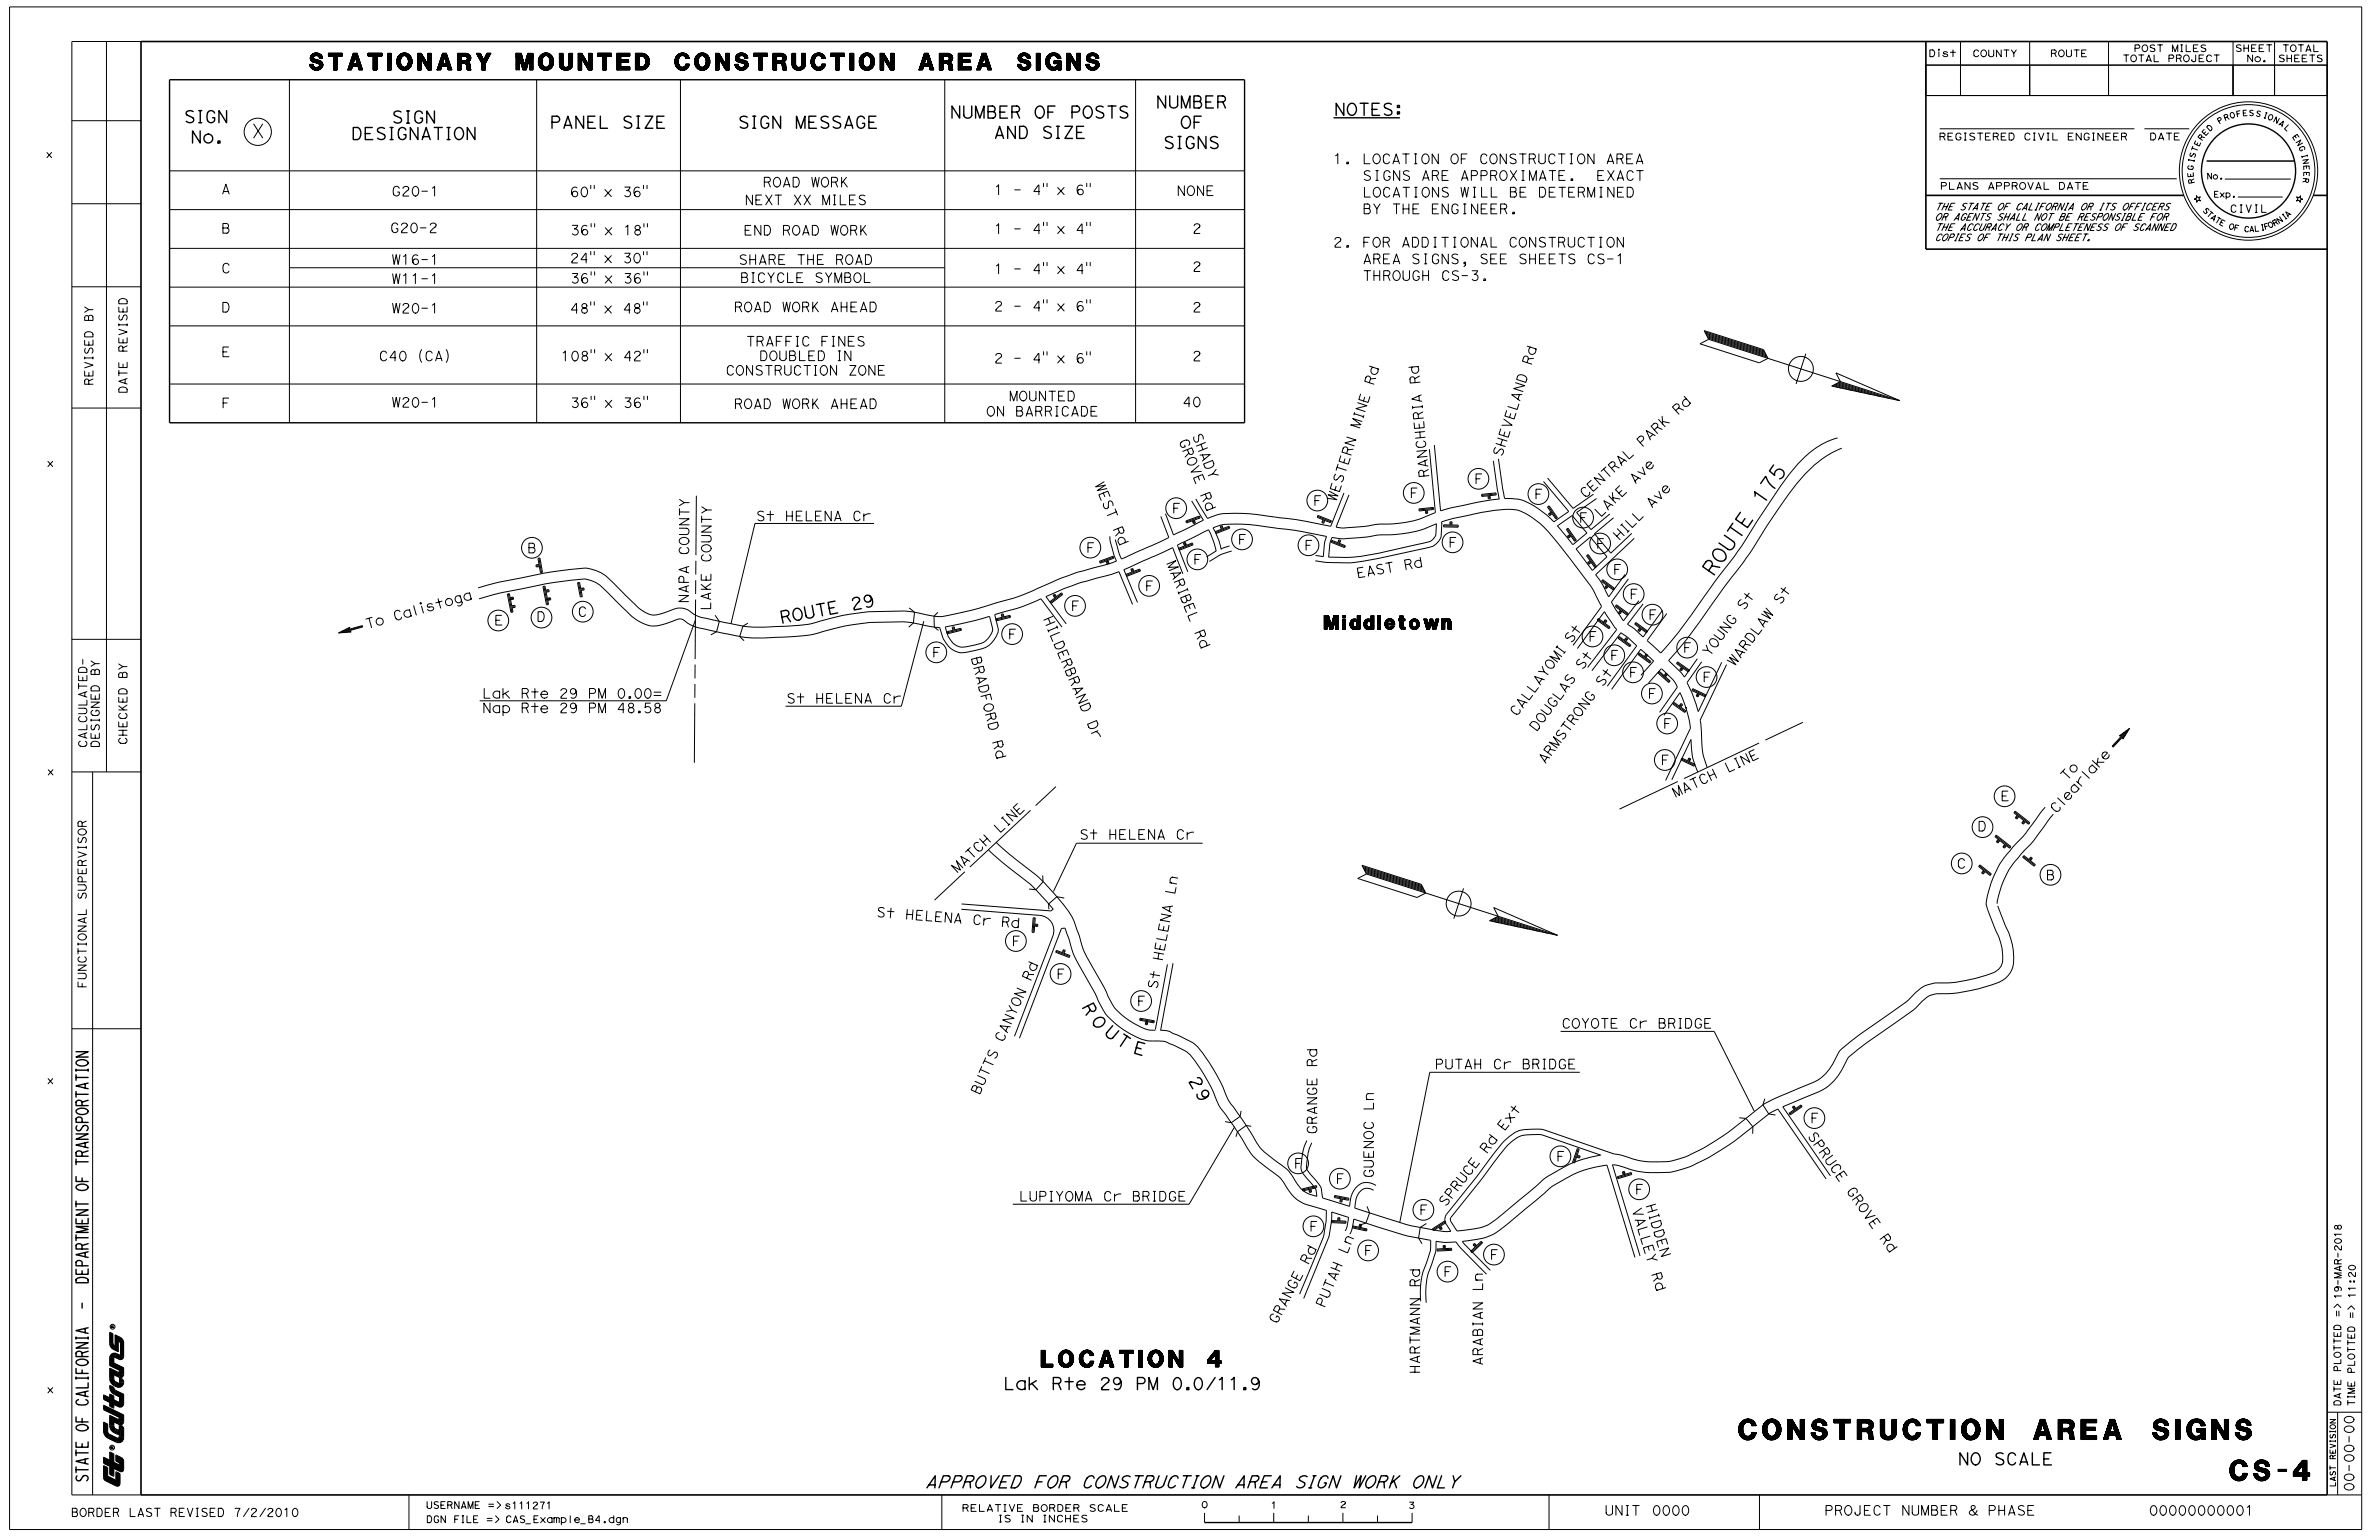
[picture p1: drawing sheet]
<svg xmlns="http://www.w3.org/2000/svg" width="432mm" height="279mm" viewBox="0 0 432 279" stroke-linecap="round" stroke-linejoin="round" font-family="sans-serif">
<defs><g id="words">
<g font-size="3.6">
<text x="315.6" y="261.2">CONSTRUCTION AREA SIGNS</text>
<text x="404.7" y="268.6">CS-4</text>
</g>
<g font-size="3">
<text x="56.2" y="12.7">STATIONARY MOUNTED CONSTRUCTION AREA SIGNS</text>
<text x="189" y="248">LOCATION 4</text>
</g>
<g font-size="2.6">
<text x="322.9" y="87.5" transform="rotate(-55 322.9 87.5)">5</text>
<text x="319.9" y="91.8" transform="rotate(-55 319.9 91.8)">1 7</text>
<text x="310.9" y="104.7" transform="rotate(-55 310.9 104.7)">R O U T E</text>
</g>
<g font-size="2.5">
<text x="45.5" y="25">X</text>
<text x="240.4" y="114.2">Middletown</text>
</g>
<g font-size="2.2">
<text x="33.4" y="22.3">SIGN</text>
<text x="71.1" y="22.3">SIGN</text>
<text x="99.8" y="23.3">PANEL SIZE</text>
<text x="133.9" y="23.3">SIGN MESSAGE</text>
<text x="172.4" y="21.4">NUMBER OF POSTS</text>
<text x="209.8" y="19.6">NUMBER</text>
<text x="214.2" y="23.3">OF</text>
<text x="242.1" y="20.9">NOTES:</text>
<text x="34.5" y="25.9">No.</text>
<text x="63.7" y="25.3">DESIGNATION</text>
<text x="180.3" y="25.1">AND SIZE</text>
<text x="211.1" y="27">SIGNS</text>
<text x="141.8" y="113.1" transform="rotate(-11 141.8 113.1)">R O U T E</text>
<text x="154.6" y="110.7" transform="rotate(-11 154.6 110.7)">2</text>
<text x="156.7" y="110.3" transform="rotate(-11 156.7 110.3)">9</text>
<text x="196.3" y="182.6" transform="rotate(63 196.3 182.6)">R</text>
<text x="198" y="185.1" transform="rotate(60 198 185.1)">O</text>
<text x="200.3" y="187.5" transform="rotate(40 200.3 187.5)">U</text>
<text x="202.4" y="189.2" transform="rotate(34 202.4 189.2)">T</text>
<text x="205.6" y="191" transform="rotate(16 205.6 191)">E</text>
<text x="215.6" y="196" transform="rotate(60 215.6 196)">2</text>
<text x="216.9" y="198" transform="rotate(68 216.9 198)">9</text>
<text x="182.1" y="252.1">Lak Rte 29 PM 0.0/11.9</text>
<text x="167.8" y="269.9">APPROVED FOR CONSTRUCTION AREA SIGN WORK ONLY</text>
<text x="355.3" y="265.8">NO SCALE</text>
</g>
<g font-size="1.8">
<text x="241.9" y="29.7">1. LOCATION OF CONSTRUCTION AREA</text>
<text x="40.1" y="35.2">A</text>
<text x="71" y="35.6">G20-1</text>
<text x="103.4" y="35.7">60&quot; x 36&quot;</text>
<text x="138.4" y="33.9">ROAD WORK</text>
<text x="180.4" y="35.3">1 - 4&quot; x 6&quot;</text>
<text x="213.5" y="35.5">NONE</text>
<text x="244.3" y="35.8">LOCATIONS WILL BE DETERMINED</text>
<text x="244.4" y="32.7">SIGNS ARE APPROXIMATE.</text>
<text x="287.6" y="32.7">EXACT</text>
<text x="135.1" y="37.2">NEXT XX MILES</text>
<text x="244.5" y="38.8">BY THE ENGINEER.</text>
<text x="40.1" y="42.3">B</text>
<text x="70.8" y="42.2">G20-2</text>
<text x="71" y="48">W16-1</text>
<text x="103.4" y="47.7">24&quot; x 30&quot;</text>
<text x="103.5" y="42.6">36&quot; x 18&quot;</text>
<text x="134" y="48">SHARE THE ROAD</text>
<text x="134.9" y="42.7">END ROAD WORK</text>
<text x="180.4" y="42.4">1 - 4&quot; x 4&quot;</text>
<text x="216.4" y="42.3">2</text>
<text x="241.9" y="44.8">2. FOR ADDITIONAL CONSTRUCTION</text>
<text x="244.6" y="47.9">AREA SIGNS, SEE SHEETS CS-1</text>
<text x="40.1" y="49.5">C</text>
<text x="71" y="51.4">W11-1</text>
<text x="103.5" y="51.4">36&quot; x 36&quot;</text>
<text x="134.3" y="51.3">BICYCLE SYMBOL</text>
<text x="180.4" y="49.7">1 - 4&quot; x 4&quot;</text>
<text x="216.4" y="49.2">2</text>
<text x="244.5" y="50.9">THROUGH CS-3.</text>
<text x="40.1" y="56.6">D</text>
<text x="71" y="56.8">W20-1</text>
<text x="103.4" y="56.8">48&quot; x 48&quot;</text>
<text x="133.2" y="56.6">ROAD WORK AHEAD</text>
<text x="180.4" y="56.4">2 - 4&quot; x 6&quot;</text>
<text x="216.4" y="56.6">2</text>
<text x="40.1" y="64.7">E</text>
<text x="68.7" y="65.5">C40 (CA)</text>
<text x="101.7" y="65.5">108&quot; x 42&quot;</text>
<text x="135.4" y="62.8">TRAFFIC FINES</text>
<text x="137.8" y="65.4">DOUBLED IN</text>
<text x="180.4" y="65.9">2 - 4&quot; x 6&quot;</text>
<text x="216.4" y="65.5">2</text>
<text x="131.7" y="68.1">CONSTRUCTION ZONE</text>
<text x="249.3" y="70" transform="rotate(-72 249.3 70)">R d</text>
<text x="257.8" y="69.6" transform="rotate(-95 257.8 69.6)">R d</text>
<text x="277.9" y="66.4" transform="rotate(-72 277.9 66.4)">R d</text>
<text x="40.2" y="74">F</text>
<text x="71" y="73.9">W20-1</text>
<text x="103.5" y="73.9">36&quot; x 36&quot;</text>
<text x="133.2" y="74.1">ROAD WORK AHEAD</text>
<text x="179" y="75.5">ON BARRICADE</text>
<text x="183.1" y="72.7">MOUNTED</text>
<text x="214.6" y="73.8">40</text>
<text x="246.7" y="77.9" transform="rotate(-72 246.7 77.9)">MI N E</text>
<text x="304.5" y="75.3" transform="rotate(-42 304.5 75.3)">R d</text>
<text x="213.9" y="80" transform="rotate(68 213.9 80)">G R O V E</text>
<text x="216.4" y="79" transform="rotate(68 216.4 79)">S H A D Y</text>
<text x="272.6" y="83" transform="rotate(-72 272.6 83)">S H E V E L A N D</text>
<text x="298" y="81.2" transform="rotate(-42 298 81.2)">P A R K</text>
<text x="198.7" y="87.9" transform="rotate(68 198.7 87.9)">WE S T</text>
<text x="217.8" y="89.7" transform="rotate(68 217.8 89.7)">R d</text>
<text x="259.4" y="86.6" transform="rotate(-95 259.4 86.6)">R A N C H E R I A</text>
<text x="267.6" y="87.7">F</text>
<text x="296.7" y="87.9" transform="rotate(-44 296.7 87.9)">A v e</text>
<text x="137.2" y="94.5">St HELENA Cr</text>
<text x="202" y="95.9" transform="rotate(68 202 95.9)">R d</text>
<text x="212.7" y="93.1">F</text>
<text x="238.4" y="91.7">F</text>
<text x="242.5" y="91.1" transform="rotate(-72 242.5 91.1)">WE S T E R N</text>
<text x="255.9" y="90.3">F</text>
<text x="278.5" y="90.5">F</text>
<text x="286.6" y="94.8">F</text>
<text x="287.7" y="90.5" transform="rotate(-42 287.7 90.5)">C E N T R A L</text>
<text x="290.4" y="93.9" transform="rotate(-44 290.4 93.9)">L A K E</text>
<text x="299.7" y="92.3" transform="rotate(-45 299.7 92.3)">A v e</text>
<text x="95.7" y="100.3">B</text>
<text x="125" y="100.8" transform="rotate(-90 125 100.8)">COUNTY</text>
<text x="197.2" y="100.2">F</text>
<text x="224.7" y="98.7">F</text>
<text x="236.8" y="99.8">F</text>
<text x="262.9" y="99.3">F</text>
<text x="289.7" y="99.5">F</text>
<text x="293.8" y="98.1" transform="rotate(-45 293.8 98.1)">H I L L</text>
<text x="129.1" y="102.1" transform="rotate(-90 129.1 102.1)">COUNTY</text>
<text x="207.8" y="107.2">F</text>
<text x="211.7" y="102.1" transform="rotate(68 211.7 102.1)">MA R I B E L</text>
<text x="216.6" y="102.4">F</text>
<text x="246.3" y="104.9" transform="rotate(-10 246.3 104.9)">E A S T</text>
<text x="254.9" y="103.4" transform="rotate(-10 254.9 103.4)">R d</text>
<text x="292.8" y="104.2">F</text>
<text x="71.6" y="112.7" transform="rotate(-16 71.6 112.7)">C a l i s t</text>
<text x="80.8" y="110.1" transform="rotate(-16 80.8 110.1)">o g a</text>
<text x="89.7" y="113.4">E</text>
<text x="97.3" y="112.7">D</text>
<text x="104.8" y="111.9">C</text>
<text x="125" y="109.5" transform="rotate(-90 125 109.5)">NAPA</text>
<text x="129" y="110.8" transform="rotate(-90 129 110.8)">LAKE</text>
<text x="189.3" y="112.2" transform="rotate(67 189.3 112.2)">H I L D E R B R A N D</text>
<text x="194.4" y="110.8">F</text>
<text x="295.8" y="108.7">F</text>
<text x="299.2" y="112.4">F</text>
<text x="316.5" y="110.9" transform="rotate(-53 316.5 110.9)">S t</text>
<text x="323.1" y="109.8" transform="rotate(-53 323.1 109.8)">S t</text>
<text x="66.6" y="114.1" transform="rotate(-16 66.6 114.1)">T o</text>
<text x="169.2" y="119.2">F</text>
<text x="176.3" y="119.3" transform="rotate(76 176.3 119.3)">B R A D F O R D</text>
<text x="183" y="115.9">F</text>
<text x="216.8" y="114.6" transform="rotate(68 216.8 114.6)">R d</text>
<text x="285.2" y="116.8" transform="rotate(-53 285.2 116.8)">S t</text>
<text x="288.3" y="116.3">F</text>
<text x="292.2" y="119.8">F</text>
<text x="305.5" y="118.4">F</text>
<text x="310.2" y="119.2" transform="rotate(-53 310.2 119.2)">Y O U N G</text>
<text x="287.2" y="121.7" transform="rotate(-53 287.2 121.7)">S t</text>
<text x="290.8" y="124.7" transform="rotate(-53 290.8 124.7)">S t</text>
<text x="295.7" y="122.9">F</text>
<text x="309" y="123.7">F</text>
<text x="314.8" y="121" transform="rotate(-53 314.8 121)">WA R D L A W</text>
<text x="87.5" y="129.3">Nap Rte 29 PM 48.58</text>
<text x="87.5" y="126.7">Lak Rte 29 PM 0.00=</text>
<text x="142.7" y="127.6">St HELENA Cr</text>
<text x="197.3" y="131.1" transform="rotate(67 197.3 131.1)">D r</text>
<text x="275.3" y="130.1" transform="rotate(-53 275.3 130.1)">C A L L A Y O MI</text>
<text x="299.1" y="126.7">F</text>
<text x="180.1" y="134.5" transform="rotate(76 180.1 134.5)">R d</text>
<text x="278.8" y="132.8" transform="rotate(-53 278.8 132.8)">D O U G L A S</text>
<text x="301.9" y="132.1">F</text>
<text x="280.4" y="138.7" transform="rotate(-53 280.4 138.7)">A R MS T R O N G</text>
<text x="301.4" y="138.8">F</text>
<text x="313.6" y="140.2" transform="rotate(-25 313.6 140.2)">L I N E</text>
<text x="375.1" y="141.8" transform="rotate(-47 375.1 141.8)">T o</text>
<text x="304" y="144.7" transform="rotate(-25 304 144.7)">MA T C H</text>
<text x="363.1" y="145.3">E</text>
<text x="373.2" y="147.7" transform="rotate(-47 373.2 147.7)">C l e a r l a k e</text>
<text x="181.4" y="151.3" transform="rotate(-43 181.4 151.3)">L I N E</text>
<text x="195.9" y="152.3">St HELENA Cr</text>
<text x="358.9" y="150.8">D</text>
<text x="173.7" y="158.5" transform="rotate(-43 173.7 158.5)">MA T C H</text>
<text x="355.1" y="157.5">C</text>
<text x="371.3" y="159.6">B</text>
<text x="159" y="166.3" transform="rotate(4 159 166.3)">S t</text>
<text x="164.2" y="166.7" transform="rotate(4 164.2 166.7)">H E L E N A</text>
<text x="176.4" y="167.7" transform="rotate(4 176.4 167.7)">C r</text>
<text x="213.2" y="162.4" transform="rotate(-79 213.2 162.4)">L n</text>
<text x="181.6" y="168.1" transform="rotate(4 181.6 168.1)">R d</text>
<text x="183.6" y="171.6">F</text>
<text x="187" y="178.1" transform="rotate(-66 187 178.1)">R d</text>
<text x="191.8" y="177.6">F</text>
<text x="210" y="179.6" transform="rotate(-79 210 179.6)">S t</text>
<text x="211" y="174.4" transform="rotate(-79 211 174.4)">H E L E N A</text>
<text x="206.4" y="182.5">F</text>
<text x="182" y="189.2" transform="rotate(-66 182 189.2)">C A N Y O N</text>
<text x="283.4" y="186.5">COYOTE Cr BRIDGE</text>
<text x="239" y="193.6" transform="rotate(-90 239 193.6)">Rd</text>
<text x="260.4" y="193.9">PUTAH Cr BRIDGE</text>
<text x="177.7" y="198.8" transform="rotate(-66 177.7 198.8)">B U T T S</text>
<text x="249.3" y="201.6" transform="rotate(-90 249.3 201.6)">Ln</text>
<text x="328.6" y="203.7">F</text>
<text x="239" y="205.8" transform="rotate(-90 239 205.8)">GRANGE</text>
<text x="269.8" y="209.4" transform="rotate(-52 269.8 209.4)">R d</text>
<text x="273" y="205.3" transform="rotate(-52 273 205.3)">E x t</text>
<text x="328" y="206.1" transform="rotate(55 328 206.1)">S P R U C E</text>
<text x="234.9" y="211.9">F</text>
<text x="242.4" y="214.7">F</text>
<text x="249.3" y="213.8" transform="rotate(-90 249.3 213.8)">GUENOC</text>
<text x="282.5" y="210.7">F</text>
<text x="184.9" y="217.9">LUPIYOMA Cr BRIDGE</text>
<text x="257.6" y="220.4">F</text>
<text x="262.3" y="219" transform="rotate(-52 262.3 219)">S P R U C E</text>
<text x="296.2" y="219.4" transform="rotate(73 296.2 219.4)">V A L L E Y</text>
<text x="296.8" y="216.6">F</text>
<text x="298.7" y="218.7" transform="rotate(73 298.7 218.7)">H I D D E N</text>
<text x="335" y="216.1" transform="rotate(55 335 216.1)">G R O V E</text>
<text x="237.6" y="223.4">F</text>
<text x="244.4" y="227.6" transform="rotate(-67 244.4 227.6)">L n</text>
<text x="247.6" y="227.7">F</text>
<text x="341.1" y="224.6" transform="rotate(55 341.1 224.6)">R d</text>
<text x="237.4" y="229.6" transform="rotate(-62 237.4 229.6)">R d</text>
<text x="257.7" y="233.6" transform="rotate(-90 257.7 233.6)">Rd</text>
<text x="262" y="231.6">F</text>
<text x="270.4" y="228.5">F</text>
<text x="299.7" y="231.1" transform="rotate(73 299.7 231.1)">R d</text>
<text x="240.4" y="237.4" transform="rotate(-67 240.4 237.4)">P U T A H</text>
<text x="269.1" y="234.3" transform="rotate(-90 269.1 234.3)">Ln</text>
<text x="231.7" y="240.3" transform="rotate(-62 231.7 240.3)">G R A N G E</text>
<text x="257.7" y="249.3" transform="rotate(-90 257.7 249.3)">HARTMANN</text>
<text x="269.1" y="247.8" transform="rotate(-90 269.1 247.8)">ARABIAN</text>
<text x="291.2" y="274.9">UNIT</text>
<text x="299.8" y="274.9">0000</text>
<text x="331.1" y="274.9">PROJECT NUMBER &amp; PHASE</text>
<text x="390" y="274.9">00000000001</text>
<text x="427.2" y="270.6" transform="rotate(-90 427.2 270.6)">00-00-00</text>
</g>
<g font-size="1.5">
<text x="16.9" y="58.4" transform="rotate(-90 16.9 58.4)">BY</text>
<text x="23.1" y="64" transform="rotate(-90 23.1 64)">REVISED</text>
<text x="16.9" y="70" transform="rotate(-90 16.9 70)">REVISED</text>
<text x="23.1" y="71.4" transform="rotate(-90 23.1 71.4)">DATE</text>
<text x="18" y="122.6" transform="rotate(-90 18 122.6)">BY</text>
<text x="23.1" y="123.2" transform="rotate(-90 23.1 123.2)">BY</text>
<text x="15.8" y="135.7" transform="rotate(-90 15.8 135.7)">CALCULATED-</text>
<text x="18" y="135.7" transform="rotate(-90 18 135.7)">DESIGNED</text>
<text x="23.1" y="135.2" transform="rotate(-90 23.1 135.2)">CHECKED</text>
<text x="15.7" y="163.3" transform="rotate(-90 15.7 163.3)">SUPERVISOR</text>
<text x="15.7" y="179.3" transform="rotate(-90 15.7 179.3)">FUNCTIONAL</text>
<text x="12.9" y="275.1">BORDER LAST REVISED 7/2/2010</text>
</g>
<text font-size="1.4" x="404.7" y="38.5">CIVIL</text>
<g font-size="1.3">
<text x="8.5" y="28.6">x</text>
<text x="351.9" y="25.4">REGISTERED CIVIL ENGINEER</text>
<text x="390.1" y="25.4">DATE</text>
<text x="352.1" y="34.4">PLANS APPROVAL DATE</text>
<text x="8.5" y="84.7">x</text>
<text x="8.6" y="140.6">x</text>
<text x="8.5" y="196.6">x</text>
<text x="424.9" y="238.9" transform="rotate(-90 424.9 238.9)">=&gt; 19-MAR-2018</text>
<text x="427.4" y="239.3" transform="rotate(-90 427.4 239.3)">=&gt;</text>
<text x="427.5" y="235.6" transform="rotate(-90 427.5 235.6)">11:20</text>
<text x="424.9" y="248.9" transform="rotate(-90 424.9 248.9)">PLOTTED</text>
<text x="427.4" y="249.2" transform="rotate(-90 427.4 249.2)">PLOTTED</text>
<text x="8.5" y="252.7">x</text>
<text x="424.9" y="255.1" transform="rotate(-90 424.9 255.1)">DATE</text>
<text x="427.4" y="255.1" transform="rotate(-90 427.4 255.1)">TIME</text>
<text x="77.3" y="273.7">USERNAME =&gt; s111271</text>
<text x="77.3" y="276.3">DGN FILE =&gt;</text>
<text x="91.7" y="276.3">CAS_Example_B4.dgn</text>
</g>
<g font-size="1.2">
<text x="350" y="10.3">Dist</text>
<text x="358" y="10.3">COUNTY</text>
<text x="372.1" y="10.3">ROUTE</text>
<text x="385.2" y="11.2">TOTAL PROJECT</text>
<text x="387.3" y="9.4">POST MILES</text>
<text x="405.7" y="9.4">SHEET</text>
<text x="407.7" y="11.2">No.</text>
<text x="413.5" y="11.2">SHEETS</text>
<text x="414.2" y="9.4">TOTAL</text>
<text x="351.1" y="41.8">THE ACCURACY OR COMPLETENESS OF SCANNED</text>
<text x="351.1" y="40">OR AGENTS SHALL NOT BE RESPONSIBLE FOR</text>
<text x="351.1" y="38.1">THE STATE OF CALIFORNIA OR ITS OFFICERS</text>
<text x="351.1" y="43.7">COPIES OF THIS PLAN SHEET.</text>
<text x="174.5" y="274.2">RELATIVE BORDER SCALE</text>
<text x="218" y="273.6">0</text>
<text x="255.6" y="273.7">3</text>
<text x="181" y="276.1">IS IN INCHES</text>
</g>
<g font-size="1.1">
<text x="400.5" y="32.5">No.</text>
<text x="401.8" y="35.8">Exp.</text>
<text x="230.6" y="273.7">1</text>
<text x="243.1" y="273.5">2</text>
</g>
<g font-size="1">
<text x="401" y="23.9" transform="rotate(-42 401 23.9)">D</text>
<text x="402.8" y="22.5" transform="rotate(-31 402.8 22.5)">P</text>
<text x="403.8" y="21.9" transform="rotate(-20 403.8 21.9)">R</text>
<text x="404.8" y="21.5" transform="rotate(-15 404.8 21.5)">O</text>
<text x="406" y="21.2" transform="rotate(-10 406 21.2)">F</text>
<text x="407" y="21" transform="rotate(-4 407 21)">E</text>
<text x="408.1" y="21" transform="rotate(1 408.1 21)">S</text>
<text x="409.3" y="21" transform="rotate(12 409.3 21)">S</text>
<text x="410.6" y="21.3" transform="rotate(17 410.6 21.3)">I</text>
<text x="411.5" y="21.6" transform="rotate(22 411.5 21.6)">O</text>
<text x="412.5" y="22" transform="rotate(28 412.5 22)">N</text>
<text x="413.5" y="22.5" transform="rotate(33 413.5 22.5)">A</text>
<text x="414.5" y="23.2" transform="rotate(44 414.5 23.2)">L</text>
<text x="398.2" y="29.7" transform="rotate(-79 398.2 29.7)">I</text>
<text x="398.3" y="28.8" transform="rotate(-74 398.3 28.8)">S</text>
<text x="398.6" y="27.7" transform="rotate(-69 398.6 27.7)">T</text>
<text x="399.1" y="26.7" transform="rotate(-63 399.1 26.7)">E</text>
<text x="399.6" y="25.6" transform="rotate(-53 399.6 25.6)">R</text>
<text x="400.3" y="24.7" transform="rotate(-47 400.3 24.7)">E</text>
<text x="416" y="24.8" transform="rotate(55 416 24.8)">E</text>
<text x="416.7" y="25.7" transform="rotate(60 416.7 25.7)">N</text>
<text x="417.2" y="26.7" transform="rotate(65 417.2 26.7)">G</text>
<text x="417.7" y="28" transform="rotate(76 417.7 28)">I</text>
<text x="417.9" y="28.9" transform="rotate(81 417.9 28.9)">N</text>
<text x="418.1" y="30" transform="rotate(87 418.1 30)">E</text>
<text x="398" y="31" transform="rotate(-85 398 31)">G</text>
<text x="398.1" y="32.2" transform="rotate(-96 398.1 32.2)">E</text>
<text x="398.3" y="33.2" transform="rotate(-101 398.3 33.2)">R</text>
<text x="418.1" y="32.2" transform="rotate(98 418.1 32.2)">R</text>
<text x="418.2" y="31.1" transform="rotate(92 418.2 31.1)">E</text>
<text x="399.7" y="38.2" transform="rotate(46 399.7 38.2)">S</text>
<text x="400.4" y="38.9" transform="rotate(41 400.4 38.9)">T</text>
<text x="401.1" y="39.6" transform="rotate(37 401.1 39.6)">A</text>
<text x="401.9" y="40.2" transform="rotate(32 401.9 40.2)">T</text>
<text x="402.7" y="40.7" transform="rotate(27 402.7 40.7)">E</text>
<text x="404.4" y="41.4" transform="rotate(18 404.4 41.4)">O</text>
<text x="405.4" y="41.7" transform="rotate(13 405.4 41.7)">F</text>
<text x="410.3" y="41.9" transform="rotate(-10 410.3 41.9)">I</text>
<text x="411.1" y="41.7" transform="rotate(-15 411.1 41.7)">F</text>
<text x="411.9" y="41.4" transform="rotate(-24 411.9 41.4)">O</text>
<text x="412.8" y="41.1" transform="rotate(-29 412.8 41.1)">R</text>
<text x="413.6" y="40.6" transform="rotate(-34 413.6 40.6)">N</text>
<text x="414.6" y="40" transform="rotate(-38 414.6 40)">I</text>
<text x="415.2" y="39.5" transform="rotate(-43 415.2 39.5)">A</text>
<text x="407.3" y="42" transform="rotate(4 407.3 42)">C</text>
<text x="408.2" y="42.1" transform="rotate(-1 408.2 42.1)">A</text>
<text x="409.2" y="42" transform="rotate(-6 409.2 42)">L</text>
<text x="423.9" y="269.8" transform="rotate(-90 423.9 269.8)">LAST</text>
<text x="423.9" y="264.8" transform="rotate(-90 423.9 264.8)">REVISION</text>
</g>
<g font-size=".5">
<text x="20.7" y="240.9" transform="rotate(-90 20.7 240.9)">R</text>
<text x="20.6" y="262.9" transform="rotate(-90 20.6 262.9)">R</text>
</g>
</g></defs>
<g fill="none" stroke="#000" stroke-width=".18">
<path d="M1.7 1.3h427v276.2h-427zM19.3 7.5v132.5M25.6 7.5h-12.6v263.7h12.6M52.5 14.5v62.2M97.4 14.5v62.2M123.5 14.5v62.2M171.5 14.5v62.2M206.1 14.5v62.2M349.6 11.8h72.8v5.5h-72.8zM351.9 9.4v.9M355.8 7.5v9.8M368.4 7.5v9.8"/>
<path d="M382.7 7.5v9.8M405.3 7.5v9.8M412.8 7.5v9.8M13 21.9h12.6M13 37h12.6M30.8 31h195.1M30.8 38h195.1M107.2 33.6v.6M107.9 33.6v.6M116.8 33.6v.6M117.4 33.6v.6M189.4 33.3v.6"/>
<path d="M190 33.3v.6M197.2 33.3v.6M197.9 33.3v.6M352.1 32.4h43M352.1 23.4h35.3M389.2 23.4h8.2M398.7 35.5l.2 .4 .5-.2-.3 .4 .3 .3-.4-.1-.3 .4v-.5l-.4-.1 .4-.1zM400.5 29.2h15.9M403.8 32.5h12M406.2 35.7h8.1M416.8 35.7l.5 .2 .3-.4-.1 .5 .5 .1-.5 .2v.4l-.2-.4-.5 .2 .3-.4zM13 52h12.6"/>
<path d="M30.8 45.1h195.1M30.8 52.1h195.1M30.8 59.1h195.1M52.5 48.6h119M107.2 45.6v.6M107.2 54.8v.6M107.3 40.6v.6M107.3 49.3v.6M107.9 45.6v.6M107.9 54.8v.6M107.9 40.6v.6M107.9 49.3v.6"/>
<path d="M116.8 45.6v.6M116.8 54.8v.6M116.9 40.6v.6M116.9 49.3v.6M117.4 45.6v.6M117.4 54.8v.6M117.5 40.6v.6M117.5 49.3v.6M189.4 40.3v.6M189.4 47.6v.6M189.4 54.4v.6M190 40.3v.6"/>
<path d="M190 47.6v.6M190 54.4v.6M197.2 40.3v.6M197.2 47.6v.6M197.2 54.4v.6M197.9 40.3v.6M197.9 47.6v.6M197.9 54.4v.6M309.3 60l10.8 3.4 .8 1.6-1.6 .8-10.7-3.4 1.5-.8zM13 74h12.6M30.8 69.7h195.1M76.5 63.4a2.19 2.19 0 0 0 0 2.3"/>
<path d="M81 63.4a2.19 2.19 0 0 1 0 2.3M107.3 63.4v.6M107.3 71.9v.6M107.9 63.4v.6M107.9 71.9v.6M116.9 63.4v.6M116.9 71.9v.6M117.5 63.4v.6M117.5 71.9v.6M189.4 63.8v.6M190 63.8v.6M197.2 63.8v.6"/>
<path d="M197.9 63.8v.6M309.4 60.2l10.8 3.5M309.6 60.4l10.7 3.5M309.7 60.7l10.7 3.4M309.8 60.9l10.7 3.4M309.9 61.1l10.8 3.5M310 61.3l10.8 3.5M310.1 61.6l34.7 11.1M327.8 64.2l-1.8 5.5M332.7 69.9l1.5 .5M332.9 69.8l3.1 1M333.1 69.7l4.7 1.5"/>
<path d="M333.2 67.7l11.6 5-12.3-2.7 1.5-.8zM333.4 69.6l6.1 2M333.5 79.5a14.2 14.2 0 0 0-7 4.5 104.7 104.7 0 0 0-7.5 10.4l-2.8 4.5-2 2.8a147.4 147.4 0 0 0-7.9 10.8l-2.2 2.9-2.7 3.1-2.4-2.3M333.6 69.5l7.7 2.4M333.8 69.4l9.2 2.9M126.4 89.9l-.1 10.8M158.6 95h-21.6l-4.3 18.2M201.5 97.3l.1 1.3 .6 2.1 .4 1.1-1.7 .6-5.7 1.5-2.9 1.1-3.3 1.5a40.4 40.4 0 0 1-8.8 3.1 58.2 58.2 0 0 1-9.7 2.3l-1.4-.2-3.6-.7-1.4-.1-6.5 .1a63.6 63.6 0 0 0-11 2.3l-4.8 .3a27.9 27.9 0 0 1-10.6-.7l-1.4-.3a11.9 11.9 0 0 1-4.1-1.4 3.5 3.5 0 0 0-4.2-.4l-.3 .1a4.2 4.2 0 0 1-4.3 .1 51.8 51.8 0 0 1-6.1-5.8 6.9 6.9 0 0 0-6.7-1.9h-.4a173 173 0 0 0-15.4 2.9l-1.5 .5M210.7 93.7l1.4 3.8-8.5 3.9-.5-1-.7-2.5M213.9 99.5l2.5-1 .1 .4-2.4 .9zM214.9 98.9l-.1-.4 .3-.1 .3 .5M214.9 98.9l.1 .2"/>
<path d="M215.2 98.6l-.3 .1M215.2 94.5l2.5-.9 .1 .4-2.4 .9zM215.3 98.7l-.4 .2M216.3 90.9l2.1 3.5-5.4 2.7-1.5-3.9M216.4 94.5l.1 .2M216.5 98.7l-2.5 .9M216.8 94.4v.1M216.8 94.5l.2 .4-.4 .1-.1-.3M216.8 94.5l-.3 .2M216.9 94.7l-.3 .1M217.8 93.8l-2.5 .9M220.6 96.4l2.5-.9 .1 .3-2.5 1z"/>
<path d="M221.6 95.8l.1 .2M221.7 99.7l-.1-.2a12.3 12.3 0 0 0-1.4-3.7l.3-.2a10.2 10.2 0 0 1 4.9-.5l2.1 .1 7.5 1 5.8 1.1-.4 1.3-.2 2.4-1.4-.2M221.9 95.5l-.4 .2M221.9 95.7l-.1-.3-.3 .1 .1 .3M221.9 95.7l.1 .2M221.9 95.7l-.3 .1M223.1 95.7l-2.4 .9M223.2 99.1l-1.6 .4M223.6 100l-.4 .1a9.8 9.8 0 0 0-3.7 1.8M239.1 93.7l2.5 1M239.2 93.5l2.5 1-.2 .3-2.4-.9zM240 94.6l.3 .2"/>
<path d="M240.1 94.5l-.2 .3 .4 .1 .1-.3M240.1 94.5l.3 .1M240.1 94.3v.2M240.5 94.4l-.1 .2M241.7 98.2l2.4 1M241.7 98l2.5 1-.1 .4-2.5-1zM242.9 98.3l-.1 .2M242.9 98.3l.1-.4 .4 .2-.2 .3M242.9 98.3l.3 .1M242.9 98.1l.4 .1M243.2 98.4l-.1 .2M243.9 89.4l-2.4 6.1-5.7-1.1-5.6-.7a29.7 29.7 0 0 0-9.2-.3l-1.8 .7-2.2-3.6"/>
<path d="M244.8 89.8l-2.3 5.8M257.5 92.3l2.7-.2v.3l-2.6 .3zM258.7 92.6v.2M259.1 92.6v.1M259.1 92.7v.4l-.3 .1-.1-.4M259.1 92.7l-.4 .1M259.1 92.9l-.4 .1M259.4 81.5l1.1 11.5M260.2 92.2l-2.6 .3M260.3 80.7l1.2 12M260.5 93a22.4 22.4 0 0 1-10.5 2.1 33.3 33.3 0 0 1-7.1 .6l-.4-.1M260.7 95v1.2a2.07 2.07 0 0 1-2 2.3l-4.4 1a39.3 39.3 0 0 1-11.2 1.6h-2"/>
<path d="M260.7 95a23.7 23.7 0 0 1-10.5 2.1 36.2 36.2 0 0 1-7.3 .6l-1.2-.2-.3 1-.2 2.6M260.7 95h.1M261.7 94.7v.4M261.7 94.7l3.2-.9a48.6 48.6 0 0 1 9.4-1.4 7.9 7.9 0 0 1 4.6 2.1 46.3 46.3 0 0 1 6.5 7.4l1.3 1.8a22.9 22.9 0 0 1 4 6.3l-5.2 7.1M261.7 95l-.1 1.3a3 3 0 0 1-3 3.2l-6.3 1.4a32.6 32.6 0 0 1-13.6 .8M262 95.4l2.7 .1M262 95.2l2.7 .1v.3h-2.7zM263.2 95.1h.3M263.2 94.9h.3M263.5 95.1v-.4h-.3v.5M263.5 95.1v.1M268.9 89.7l2.6-.3 .1 .4-2.6 .3z"/>
<path d="M270.1 90v.1M270.5 89.9v.2M270.5 90.1v.4h-.4v-.4M270.5 90.1h-.4M270.5 90.3h-.4M271 83.6l1.1 7M271.6 89.6l-2.7 .3M272 83.3v.3a42.5 42.5 0 0 0 1.1 6.9 8 8 0 0 1 6.1 1.8l1.4 1 1.4 1.4 2.7-1.9-4.5-5.4M272.1 90.5l-3.7 .6-4.9 1-2 .6M280.9 92l.3-.2 1.5 2.1-.3 .3zM280.9 86.7l4.6 5.5 3.7-2.5M281 91.9l1.5 2.1"/>
<path d="M281.2 93.1l.2 .3M281.4 93l-.3 .2 .2 .3 .3-.2M281.4 93l.2 .3M281.5 92.9l-.1 .1M281.7 93.2l-.1 .1M284.3 96.1l.3-.3 1.5 2.2-.3 .2zM284.4 95.9l1.6 2.2M284.6 97.2l.2 .3M284.8 97.1l.2 .3M284.8 97.1l-.3 .2 .2 .3 .3-.2M284.9 97l-.1 .1M285.2 97.3l-.2 .1"/>
<path d="M285.5 98.8l2.5-2.1-2.6-3.2-2.7 1.9 2.8 3.4M286.1 99.6l2.6-2.2 3 3.6-2.7 2.5zM289.8 90.5l-3.6 2.5 2.6 3.1 3.4-2.9M292.9 93.9l-3.5 2.9 3 3.6 3.8-3.6M296.6 97.7l-7 6.6a15.8 15.8 0 0 1 2.4 4l3-4.1M334.3 81.3a21.1 21.1 0 0 0-9.2 7.7 171.1 171.1 0 0 0-7.6 11.5l-1.6 2.2a154.8 154.8 0 0 0-8.1 11l-2.2 3-2.7 3.1M13 116h12.6M63.4 114.2l.1-.4-2 1M63.4 114l-.8 .2M63.4 114.4l.3 .3-2.2 .1M63.5 113.9h-.3M63.5 114.5l-.7 .2"/>
<path d="M63.7 114.6l-.3 .1M65.8 113.5l-3.8 1M65.8 113.6l-4.3 1.2M65.8 113.7l-3.7 1.1M86.9 108.6l3.7-1 2.7-.5a77.4 77.4 0 0 1 13-2 6.3 6.3 0 0 1 3.9 2.3l1.5 1.5a16.8 16.8 0 0 0 5.5 4.4 6.7 6.7 0 0 0 4.7-.5l.9-.4a1.45 1.45 0 0 1 1.8 .5 15.7 15.7 0 0 0 5.4 1.7l.8 .2a28.2 28.2 0 0 0 10.3 .8h.4a25.1 25.1 0 0 0 8.4-1.2 43.2 43.2 0 0 1 8-1.5l6-.1 2.1 .3 3 .6 1.6 .1a5.7 5.7 0 0 0 2.9 4.4 7.4 7.4 0 0 0 4.4-.4 4.1 4.1 0 0 0 3.3-3.8l-.7-2.5M92.1 107.8l.4-.1 .6 3.3-.4 .1zM92.3 107.7l.6 3.4M92.6 108.4l.6-.1v.4l-.5 .1M92.8 108.4l.1 .4M92.9 109.9l.5-.1 .1 .4-.5 .1M93 108.4v.3M93.1 109.9v.4"/>
<path d="M93.3 109.9v.3M97.5 102.5v.3M97.6 101.3l.4-.1 .5 2.6-.4 .1zM97.6 102.4l.1 .4M97.6 102.4l-.3 .1v.4l.4-.1M97.8 101.3l.5 2.6M97.8 102.4h-.2M97.9 102.8h-.2M98.5 106.4l.4-.1 .7 3.4h-.4zM98.7 106.4l.7 3.3M99.1 107.1l.5-.1 .1 .3-.6 .1M99.2 107l.1 .4"/>
<path d="M99.3 108.6l.6-.2 .1 .4-.6 .1M99.4 107l.1 .4M99.5 108.5l.1 .4M99.7 108.5l.1 .3M104.8 105.7h.4l.5 2.5-.4 .1zM105 105.7l.5 2.6M105.6 106.7l-.2 .1M105.6 106.7h.4v.3l-.3 .1M105.6 106.7l.1 .4M105.7 107.1h-.2M105.8 106.7l.1 .4M126.2 112.5l-5.3 14.6h-33.8"/>
<path d="M126.3 108.8l-.1 10.8M126.3 105.3v2.5M126.3 101.7v2.5M129.8 111.6l.8 1.1-.5 1.9-1.1 .6M135.7 113.1l-.9 .5-.5 1.9 .7 .7M165 110.3l1 .8-.2 1.9-.9 .8M167.7 112.7l-4.1 15.4h-21M170.2 111.1l-.7 .7 .1 2 .7 .6M171.9 114.6l2.5-.6 .1 .3-2.6 .7zM172.9 114.2l.1 .1M173.2 113.9l-.3 .1M173.3 114.1l-.4 .1"/>
<path d="M173.3 114.1v.2M173.3 114.1l-.1-.4-.4 .1 .1 .4M174.5 114.2l-2.6 .6M179.6 111.8l-2.9 .8-5.1 1.2a4.5 4.5 0 0 0 2.4 3.5 9.2 9.2 0 0 0 3.9-.5 3.2 3.2 0 0 0 2.2-2.8l-.5-2.2M180.5 111.5a38.7 38.7 0 0 0 8.4-2.9l3.8 5.2M180.8 112.3l2.5-.7 .1 .4-2.5 .6zM182.1 111.5l-.3 .1M182.2 111.7l-.4 .1M182.2 111.9l-.1-.5h-.4l.2 .6M183.4 111.8l-2.6 .7M190.6 109.2l2.1-1.6 .2 .3-2.1 1.6zM191.4 108.3l.1 .2"/>
<path d="M191.5 107.9l-.3 .3M191.7 108.1l-.3 .2M191.7 108.1l-.3-.3-.3 .2 .3 .3M191.7 108.1l.1 .1M192.8 107.7l-2.1 1.6M199.6 101.8l2.4-.9 .2 .4-2.5 .9zM200.7 101.8l.1 .2M201.1 101.7l.1 .1M201.2 101.8l.1 .4-.4 .1-.1-.3M201.2 101.8l-.4 .2M201.2 102l-.3 .1M202.1 101.1l-2.5 .9"/>
<path d="M204 103.3l2.5 6M204 103.4l8.8-4 1.9 4.7M204.4 104.2l2.5-1 .1 .4-2.5 1zM205.4 103.6l.1 .2M205.6 109.7l-2.5-6-1.9 .7-4.9 1.3-3 1-3.5 1.5 3.7 5M205.7 103.3l-.4 .1M205.7 103.5l-.1-.4-.4 .2 .2 .3M205.7 103.5l.1 .2M205.7 103.5l-.3 .1M206.9 103.4l-2.4 1M219 101l1.8-1-.7-2.3-.7-1.6-5.7 2.8 1.9 4.9M286.3 117.7l4.9-6.7 2.3 3.2-5.3 6.9"/>
<path d="M288 100.8l.3-.2 1.5 2.2-.3 .2zM288.1 100.7l1.5 2.2M288.3 102l.2 .3M288.5 101.9l.2 .3M288.5 101.9l-.4 .2 .3 .3 .3-.2M288.6 101.8l-.1 .1M288.8 102.1l-.1 .1M290 112.4l2.1 1.5M290.1 112.2l2.1 1.6-.2 .3-2.1-1.6zM290.8 105.3l2.1 1.6M290.9 105.2l2.1 1.5-.2 .3-2.1-1.5zM291.1 112.7l.3-.3 .3 .2-.3 .3"/>
<path d="M291.1 112.7l.3 .2M291.1 112.7l-.1 .2M291.2 112.6l.3 .2M291.4 106.4l.3 .3M291.4 112.9l-.1 .2M291.5 106.3l.3 .2M291.6 106.1l-.3 .5 .3 .2 .2-.3M291.9 106.4l-.1 .1M293.3 109.9l2.1 1.5M293.4 109.7l2.1 1.6-.2 .3-2.1-1.6zM293.8 115.6l2.1 1.6M293.9 111l.3 .2"/>
<path d="M293.9 115.5l2.1 1.5-.2 .3-2.1-1.5zM294 110.9l-.2 .3 .3 .2 .2-.3M294 110.9l.3 .2M294.1 110.7l-.1 .2M294.4 110.9l-.1 .2M294.9 116l-.1 .2M294.9 116l.2-.3 .3 .2-.2 .3M294.9 116l.3 .2M295 115.8l.3 .3M295.2 116.2l-.1 .2M295.6 105l-3.1 4.2 2.2 3.4 2.8-3.6M296.8 113.1l2.1 1.5"/>
<path d="M296.9 112.9l2.2 1.6-.3 .3-2.1-1.6zM297.4 114.2l.3 .2M297.4 118.6l2.1 1.6M297.5 114.1l-.2 .3 .3 .2 .2-.3M297.5 114.1l.3 .2M297.5 118.4l2.1 1.6-.2 .3-2.1-1.6zM297.6 113.9l-.1 .2M297.9 114.1l-.1 .2M298.2 109.6l-2.8 3.7 1.3 .8 1.5 1.5 3.5-4.9M298.5 119l.3-.3 .3 .2-.3 .3M298.5 119l.3 .2M298.5 119l-.1 .1"/>
<path d="M298.7 118.8l.3 .2M298.8 119.2l-.1 .1M300.1 119.9l-2.3 2.6M300.2 120l-2.4-2.2-5.3 7.3M302.5 111.3l-3.5 4.9M308.1 119.5l-2.4 3.3-.8-1-2-2M126.1 127.6l-.1 10.8M126.1 124.1v2.5M126.2 120.6l-.1 2.5M288.9 121.7l5.3-6.9 1.2 .8 1.7 1.6-5.4 7.3M301 121.9l2 1.8M301.2 121.8l1.9 1.8-.2 .2-2-1.7z"/>
<path d="M301.5 121.3l-2.3 2.6M301.6 121.3l.3 .4a8.6 8.6 0 0 1 2.5 2.8v.2l-3.2 4.5M302 129.8l2.9-4.1 1.1 2.8v-.2l.7 2.6 .1 1.3M302.1 122.4l-.1 .2M302.1 122.4l.3-.3 .3 .3-.3 .3M302.1 122.4l.3 .3M302.3 122.3l.2 .2M302.4 122.7l-.1 .1M303.7 127.6l2.2 1.5M303.9 127.4l2.1 1.6-.2 .3-2.2-1.6zM304.4 120.2l2.1 1.6M304.5 120.1l2.2 1.5-.3 .3-2.1-1.5z"/>
<path d="M304.8 128.1l.3-.5 .3 .2-.3 .5M304.9 127.9l.3 .3M305 121.3l.3 .3M305 127.8l.3 .2M305.1 121.2l.3 .2M305.2 137.7l2.4 1.1M305.2 121l-.3 .5 .3 .2 .2-.3M305.3 137.5l2.4 1.2-.2 .3-2.4-1.1zM305.5 121.3l-.1 .1M306.4 137.9l.3 .1M306.5 137.7l.3 .1M306.7 138l.2-.3-.4-.2-.2 .5"/>
<path d="M306.7 138l-.1 .2M306.8 132.2l-4.5 9.4M307.2 125.1l2.3 1.1M307.2 124.9l2.4 1.2-.1 .3-2.4-1.1zM307.9 126.1l.4 .2M308 125.9l.4 .2M308.1 125.8l-.1 .1M308.4 125.9l-.2 .5-.3-.1 .1-.4M308.9 120.1l-2.7 3.7 .1 .1a24.9 24.9 0 0 1 1.9 5.2l4.3-8.9M313.4 120.6l-4.8 10.1 .2 2.2a14 14 0 0 0 1.1 6.3M319.3 134.8l-13.6 6.5M327.2 131l-6.8 3.3"/>
<path d="M384.9 133.3l-.2 .2M385.5 132.9l-.6 .6M385.5 133.8l-.2 .2M385.8 133.3l-.5 .6M386 132.5l-2.6 2.9 .2 .2 2.6-2.9M386.5 132.1l-1.2 2v-.4M386.5 132.1l-3 3.4M386.5 132.1l-1.8 1.4h.4M13 140h12.6M16.8 140v131.2M175.1 158.2l-5.5 5.1M179.4 154.2a89.3 89.3 0 0 0 7.8 6.4l4 4.4"/>
<path d="M180.8 152.8a92.4 92.4 0 0 0 7.8 6.4l3.1 3.4a17.7 17.7 0 0 1 4.5 8.3 30.4 30.4 0 0 0 3.6 7.1l.4 .7a20.5 20.5 0 0 0 2.4 4.5l.3 .2a13.9 13.9 0 0 0 5.7 3.5h1.1M187.1 147l-11.1 10.3M189.3 158.8v1.2l-1.3 1.4-1.2-.1M191.7 142.7l-3.7 3.5M218.3 153h-22.9l-4.2 8.7M247.2 157l10.8 3.4 .8 1.6-1.6 .8-10.8-3.4 1.6-.8zM247.3 157.2l10.8 3.5M247.4 157.4l10.8 3.5M247.6 157.7l10.7 3.4M247.7 157.9l10.7 3.4M247.8 158.1l10.7 3.5M247.9 158.3l10.8 3.5"/>
<path d="M248 158.6l34.7 11.1M304.5 141.8l-10.6 5M308.2 140.1l-.5-1.3a11.3 11.3 0 0 1-.8-4.6l-3.5 7.3M359.2 157.1l2.1 1.6M359.4 156.9l2 1.6-.2 .3-2.1-1.6zM359.8 158.2l.3 .2M359.9 158.1l-.2 .3 .3 .2 .2-.3M359.9 158.1l.3 .2M360 157.9l-.1 .2M360.3 158.1l-.1 .2M362.2 151.7l2.7 2.1M362.3 151.5l2.7 2.1-.2 .3-2.7-2.1z"/>
<path d="M362.5 152.6l.3 .2M362.6 152.4l.3 .3M362.7 152.3l-.4 .4 .3 .2 .4-.4M363.6 153.5l.3 .2M363.8 153.3l.3 .3M363.9 153.2l-.4 .4 .3 .3 .4-.5M365.6 147.3l2.7 2.1M365.8 147.2l2.6 2.1-.2 .2-2.7-2zM365.9 148.2l.3 .3M366 148.1l.3 .2M366.1 147.9l-.3 .5 .3 .2 .3-.4M367.1 149.2l.3 .2"/>
<path d="M367.2 149l.3 .2M367.2 155.4l2.1 1.6M367.3 148.9l-.3 .4 .3 .2 .3-.4M367.4 155.2l2 1.7-.2 .3-2.1-1.7zM368.2 155.9l.4-.4 .3 .2-.4 .5M368.4 155.8l.3 .2M368.5 155.6l.3 .3M371.2 146.5l-1.7 2.2a41.7 41.7 0 0 1-4.4 5.3 18 18 0 0 0-4.6 10.2l1.5 3.9a11.2 11.2 0 0 1 1.4 6.8 3.6 3.6 0 0 1-2.9 2 25.5 25.5 0 0 1-9.4 1.5 6.7 6.7 0 0 0-4.4 2.7l-.7 .6-3.4 2.5a65.2 65.2 0 0 0-8.8 6.6l-.3 .5a9 9 0 0 1-6.1 5.8l-1.9 .8a23.2 23.2 0 0 0-8.4 4.8l-.4 .4a42.3 42.3 0 0 1-11.5 7 15.8 15.8 0 0 1-6.3 .7l-2.1-.4a13 13 0 0 0-3.8-1l-12.7-4.4-1.4-.1a6.7 6.7 0 0 0-5.1 1.5 44.8 44.8 0 0 0-5 6.1l-5.8 7.3a1.78 1.78 0 0 0-.4 2.4M372.7 147.7l-2 2.6a36.5 36.5 0 0 1-4.1 4.9 16.3 16.3 0 0 0-4.1 8.8M174.5 165l14.2 1.1a2.75 2.75 0 0 1 2.4 3.7l-7 18.2M174.6 164l16.1 1.3 .5-.4M187.5 166.5h.4l-.2 2.7-.4-.1z"/>
<path d="M187.7 166.5l-.2 2.7M187.8 167.7h.2M188 167.7h.4l-.1 .4-.5-.1M188 167.7v.4M188.2 167.7v.4M191.7 172.6l2.4 .9M191.7 172.4l2.5 1-.1 .3-2.5-.9zM192.9 172.6l.3 .2M192.9 172.5l.4 .1M193.2 162.9l-1.4-.2-1.5 1.3 .1 1M193.2 172.8v.2M193.2 172.8l.2-.4-.4-.1-.2 .5"/>
<path d="M211.9 175l-2.2 11.8M212.9 174.7l-2.2 12.3M265.6 161.2l-1.7 5.5M270.6 166.9l1.5 .5M270.8 166.8l3.1 1M271 166.7l4.6 1.5M271.1 164.7l11.6 5-12.4-2.6 1.6-.9zM271.2 166.6l6.2 2M271.5 166.5l7.7 2.4M271.7 166.4l9.2 2.9M362.6 164.4l1.1 2.9a13.2 13.2 0 0 1 1.6 8.1 5 5 0 0 1-4 3.4 30.1 30.1 0 0 1-10.2 1.6 6 6 0 0 0-3.2 2.3l-.6 .6-4.3 3a49.2 49.2 0 0 0-7.7 5.8l-.1 .2a10.3 10.3 0 0 1-6 6.2l-5.6 2.3 8.6 12.5M13 186.6h12.6"/>
<path d="M185 188.4l7.7-19.9 .6-.1 .6 1.7a19.1 19.1 0 0 0 3 6.8l1.6 2.8a23.3 23.3 0 0 0 2.5 4.7 15.8 15.8 0 0 0 7.3 4.4l1.1 .1a5.4 5.4 0 0 1 3.4 .6 8.5 8.5 0 0 1 5 4.3l2.3 4a11.8 11.8 0 0 0 2.6 4.8l2.2 3.3a23.1 23.1 0 0 0 3 4.3l2.6 2.1a8.2 8.2 0 0 1 3.4 3.6 6.7 6.7 0 0 0 4.7 3.1l2.1 .6a21.2 21.2 0 0 1-.6 5l-4.2 10.2M206.9 184.9l2.6 .5M206.9 184.7l2.6 .5v.4l-2.6-.5zM207.9 185.7h.4M207.9 185.5v.4h.3l.1-.3M207.9 185.5l.4 .1M208 185.3l-.1 .2M208.3 185.4v.2M210.7 186.9a4.2 4.2 0 0 1 2.6 .7l1.3 .6a7.4 7.4 0 0 1 4.3 3.7 33 33 0 0 1 3.9 7.4l3.9 5.7a14.2 14.2 0 0 0 3.5 4.6l1.5 1.1a9 9 0 0 1 3.7 4.1 4.9 4.9 0 0 0 3.6 2.3M283.3 187.1h27.8l7.3 14.5M286.7 194.5h-27.2l-5.4 27.3M320.3 199.3l-.3 1.2 1 1.6 1.3 .2"/>
<path d="M224.1 204.4l-8.3 14.1h-32M225.3 201.5l-.2 1.1-1.6 1.1-1.2-.2M227.1 204.3l-.9-.1-1.6 1.1-.3 .9M236.4 215.7l2.5-.6 .1 .4-2.5 .6zM237.2 206.9a11.4 11.4 0 0 0-1 5.4l.2 .5 .8 1a5.6 5.6 0 0 1 1.7 2.5l.1 .7M237.6 215.8v.2M237.9 215.7l.1 .2M238 215.9l.1 .4-.4 .1-.1-.4M238 215.9l-.4 .1M238 216.1l-.4 .1M238.1 207.3a9.7 9.7 0 0 0-.9 4.9l.8 1a5.1 5.1 0 0 1 2 3.7v.4l4.9 1.6M239 215.3l-2.6 .6"/>
<path d="M242.2 217.1l2.6 .5M242.3 216.9l2.5 .5v.4l-2.6-.5zM243.2 217.8l.4 .1M243.3 217.7l-.1 .3 .4 .1v-.4M243.3 217.7h.3M243.3 217.5v.2M243.7 217.6l-.1 .1M248.1 218.9l.5 1.1-.7 1.9-1 .3M249.3 215.9a2.01 2.01 0 0 0-3.1 1.5l-.3 1.8 3.7 1.2a50.8 50.8 0 0 0 13.3 3h.4M249.8 215.1a2.75 2.75 0 0 0-4.4 1.4l-.2 .9-.2 1.5M286.1 209.9l.2 .1M286.3 209.6h.1"/>
<path d="M286.3 208.4l.3 .1-.8 2.5-.4-.1zM286.4 209.6l.4 .2-.1 .3-.4-.1M286.4 209.6l-.1 .4M286.5 208.4l-.9 2.5M286.6 209.7l-.1 .4M290.5 209.6l-10.5-3.7-1.1-.1a6 6 0 0 0-4.6 1.4 54.1 54.1 0 0 0-5.3 6.6l-5.8 7.4 .2 .5 1 1.6 1.8-.2a9.1 9.1 0 0 0 6.4-2.7l5-4.1a23.2 23.2 0 0 1 5.8-4.3 20.7 20.7 0 0 1 7.1-2.4M293.6 213.5l2.5-.8 .1 .4-2.5 .8zM294.6 213v.2M294.9 212.7l-.4 .1M294.9 212.9l-.3 .1M294.9 212.9l.1 .2M294.9 212.9l-.1-.4-.3 .1 .1 .4"/>
<path d="M296.1 212.9l-2.5 .8M315.7 202.8l1.2 .1 1.2 1.5v1.3M324.7 202l2.2-1.5 .2 .3-2.2 1.5zM325.7 200.8l-.3 .2M325.8 201l-.3 .2M325.8 201l.2 .1M325.8 201l-.2-.4-.3 .3 .3 .4M327 200.6l-2.2 1.5M331.4 213.9l-8.7-12.7-1.6 .8-3.2 2.6a43.2 43.2 0 0 1-12.1 7.4 17.6 17.6 0 0 1-6.7 .7h-.8a15.9 15.9 0 0 1-4.3-1.2l-1.3-.2 5 16.6M241.2 224.3l-4.6 11.3M241.7 221.6l2.6 .1M241.7 221.4l2.6 .2v.3l-2.6-.1z"/>
<path d="M242.8 221.3v.2M242.8 221.3v-.4h.4v.4M242.8 221.3h.4M242.8 221.1h.4M243.2 221.3v.2M244.8 220.9l-.3 1.7-.3 .7M244.8 220.9l-3.1-1v1.6l-.5 2.9M245 223.9l.4-1.1 .3-1.6a79.2 79.2 0 0 0 13 3.7l1 .1M245.5 222.6l2.6 .6M245.5 222.4l2.6 .6-.1 .3-2.5-.5zM246.7 222.5l.1-.4 .3 .1v.3M246.7 222.5h.4"/>
<path d="M246.7 222.5l-.1 .1M246.7 222.3l.4 .1M247.1 222.5l-.1 .2M258.9 222l-1.1 .7-.3 1.9 .6 1.1M259.7 225a11 11 0 0 1-1.1 4.8 12.6 12.6 0 0 0-.7 6.3M260 222.9l2.2-1.4 .2 .3-2.2 1.5zM260.8 226.6l2.7-.1v.3l-2.6 .2zM261.5 222.4l.3 .5-.3 .2-.3-.4M261.6 222.6l-.3 .2M261.7 222.8l-.3 .2M262 226.4v.1M262.3 221.7l-2.2 1.4"/>
<path d="M262.3 226.2h-.4M262.3 226.3v-.3h-.4l.1 .4M262.3 226.3l-.3 .1M262.3 226.3v.2M262.6 222.2l.7 1.2M263.5 226.7l-2.7 .1M264.3 225.3a18.3 18.3 0 0 0 3.2 3.5l2.3 2.4M264.3 225.3l-2.1 .1-1.5-.2a11.4 11.4 0 0 1-1.1 4.7l-.1 .3a12 12 0 0 0-.6 6.2M265.4 225.2l5.1 5.3M265.4 225.2l1.2-.1a10.8 10.8 0 0 0 7.2-3.2l5-4.1a22.9 22.9 0 0 1 11.6-6.2l1.3-.2 5 16.7M266.9 227l1.9-1.8 .3 .3-1.9 1.8zM267.6 226.1l.1 .1"/>
<path d="M267.8 225.7l-.3 .3M267.9 225.9l-.3-.3-.2 .2 .2 .3M267.9 225.9l.1 .1M267.9 225.9l-.3 .2M269 225.3l-1.9 1.9M423.6 237.2l.7-.6 .6 .6M426.1 237.5l.7-.6 .6 .6M19.9 248.2v1.9a1.67 1.67 0 0 0 2.1 1.5l.4-.5v-.4l-.1-.4-1.6-.9M19.9 253.6l-1.1-.5v.8l1.1 .5M19.9 253.6v-.7l.8 .4v.7M19.9 254.4v.7l.8 .4v-.7M19.9 253.6l.8 1.2"/>
<path d="M19.9 248.2l.8 1.2M19.9 247.8l1.8 .8M19.9 248.2l1.5 .7h.2l.1-.3M20.7 254l-.8 .4M20.7 247.3l-.8 .5M20.7 251.7l-.8-.4a1.58 1.58 0 0 0 .8 1.7l1 .4M20.7 249.4v.7M20.7 247.3l1.7 .9M20.7 251.7l.3 .6 1.4 .7M20.9 244.1l-.3-.1-.1-.4v-1.6l-.6-.3v2a1.19 1.19 0 0 0 .7 1.1l.9 .5M20.9 242.2v1.9M20.9 244.1l.6 1.2"/>
<path d="M20.9 242.2l.6 1.1M20.9 242.2a1.76 1.76 0 0 1 1.5 1.5v2.6l-.2 .3-.4 .1-1.1-.5v1.1M21.5 243.3l.2 .2 .2 .3v1.9l-.2 .1a1.13 1.13 0 0 0-1.6 0l-.2 .6v1.4M21.5 243.3v2M21.6 257.2v.2l-.3 .1-1.4-.7v1.8a1.76 1.76 0 0 0 1.7 1.6v.6l-.2 .1-1.7-.8-.1-.4-.1-1.3-.7-.4v1.6a1.48 1.48 0 0 0 .8 1.3l1.5 .8a.93 .93 0 0 0 1.3-.9v-1.5l-.1-.5-1.6-.8v.7a.8 .8 0 0 0 .9 .7v-.9M21.7 253.4l-.1 .9-.9-.3M21.7 249.9l-.1 1-.8-.3-.1-.5M21.8 248.5v.3M21.8 250.5h.1M22 258.7l.3 .1 .1 .5M22.2 250.7v.1M22.3 250.7v.1"/>
<path d="M22.4 254.7a.62 .62 0 0 1-.9 .5l-.8-.4M22.4 256.7l-.8 .5M22.4 248.2l-.7 .4M22.4 253l-.7 .4M22.4 256.7v1.4l-.2 .3h-.6M22.4 248.2v1.3l-.2 .3-.6 .1M22.4 253v1.7M22.4 256.7l-3.6-1.8v.9l2.8 1.4M422.4 256.2h6.3M424.3 256.2v15M18.8 264.4l1.1 .5v-1.5l.8 .4v1.5l1 .5v-.4l-.7-.3v-1.1l1 .5 .3 .1 .1 .5-.1 1.8-.4 .1-1.2-.6v1.5l-.8-.4v-1.5l-1.1-.5zM19.5 267.7v-1.4l-.7-.4v2.2l.2 .4 2.1 1.1h.5l.2-.4v-1.8l-.8-.4v1.5"/>
<path d="M22.2 266.6l-.3 .1M74.2 271.3v6.2M170.9 271.2v6.3M218.6 274.5v1.7M224.9 275v1.2M231.2 274.5v1.7M237.5 275v1.2M243.7 274.5v1.7M250 275v1.2M256.3 274.5v1.7M281.2 271.2v6.3M319.4 271.2v6.3"/>
<path d="M422.4 271.2h6.3"/>
<circle cx="351.9" cy="9" r=".09"/>
<circle cx="46.8" cy="23.9" r="2.47"/>
<circle cx="408.1" cy="31" r="12.6"/>
<circle cx="408.1" cy="31" r="12"/>
<circle cx="326.9" cy="66.9" r="2.26"/>
<circle cx="96.5" cy="99.4" r="1.88"/>
<circle cx="197.9" cy="99.4" r="1.88"/>
<circle cx="213.5" cy="92.2" r="1.88"/>
<circle cx="225.4" cy="97.9" r="1.88"/>
<circle cx="237.5" cy="98.9" r="1.88"/>
<circle cx="239.1" cy="90.8" r="1.88"/>
<circle cx="256.6" cy="89.4" r="1.88"/>
<circle cx="263.6" cy="98.4" r="1.88"/>
<circle cx="268.3" cy="86.9" r="1.88"/>
<circle cx="279.2" cy="89.6" r="1.88"/>
<circle cx="287.3" cy="93.9" r="1.88"/>
<circle cx="290.4" cy="98.6" r="1.88"/>
<circle cx="90.4" cy="112.6" r="1.88"/>
<circle cx="98.3" cy="112" r="1.88"/>
<circle cx="105.8" cy="111" r="1.88"/>
<circle cx="169.9" cy="118.4" r="1.88"/>
<circle cx="183.7" cy="115" r="1.88"/>
<circle cx="195.1" cy="109.9" r="1.88"/>
<circle cx="208.6" cy="106.3" r="1.88"/>
<circle cx="217.3" cy="101.5" r="1.88"/>
<circle cx="289" cy="115.5" r="1.88"/>
<circle cx="293" cy="118.9" r="1.88"/>
<circle cx="293.5" cy="103.3" r="1.88"/>
<circle cx="296.5" cy="107.8" r="1.88"/>
<circle cx="299.9" cy="111.5" r="1.88"/>
<circle cx="306.2" cy="117.5" r="1.88"/>
<circle cx="296.4" cy="122" r="1.88"/>
<circle cx="299.8" cy="125.8" r="1.88"/>
<circle cx="302.2" cy="137.9" r="1.88"/>
<circle cx="302.6" cy="131.3" r="1.88"/>
<circle cx="309.8" cy="122.8" r="1.88"/>
<circle cx="356.1" cy="156.7" r="1.88"/>
<circle cx="359.8" cy="150.1" r="1.88"/>
<circle cx="363.8" cy="144.5" r="1.88"/>
<circle cx="372.2" cy="158.7" r="1.88"/>
<circle cx="184.4" cy="170.7" r="1.88"/>
<circle cx="192.5" cy="176.7" r="1.88"/>
<circle cx="264.8" cy="163.9" r="2.26"/>
<circle cx="207.1" cy="181.6" r="1.88"/>
<circle cx="235.6" cy="211.1" r="1.88"/>
<circle cx="243.2" cy="213.8" r="1.88"/>
<circle cx="258.4" cy="219.5" r="1.88"/>
<circle cx="283.2" cy="209.8" r="1.88"/>
<circle cx="297.5" cy="215.8" r="1.88"/>
<circle cx="329.3" cy="202.9" r="1.88"/>
<circle cx="238.4" cy="222.5" r="1.88"/>
<circle cx="248.3" cy="226.9" r="1.88"/>
<circle cx="262.7" cy="230.7" r="1.88"/>
<circle cx="271.2" cy="227.6" r="1.88"/>
<circle cx="20.4" cy="240.7" r=".44"/>
<circle cx="20.3" cy="262.6" r=".44"/>
</g>
<g fill="none" stroke="#000" stroke-width=".3">
<path d="M25.6 7.5h396.8v263.7h-396.8zM349.6 7.5v37.7h72.8M349.6 35.4h46.8M419.9 35.4h2.5M18.9 255.5l3.1 1.5v.9l-.2 .1-1.4-.7M18.9 253.4l3.3 1.6M18.9 253.6l3.1 1.5M18.9 255.3l3.3 1.6v1a.3 .3 0 0 1-.5 .3l-1.3-.7M19.1 258.3v1.3a1.19 1.19 0 0 0 .7 1.1l1.4 .7a.64 .64 0 0 0 1-.6v-1.5l-.1-.2-.3-.2M19.3 258.4v1.2a1.03 1.03 0 0 0 .5 .9l1.5 .8 .5-.1 .2-.4v-1.5l-.2-.2M20.1 242v1.8a.95 .95 0 0 0 .6 .8l.6 .3M20.2 257.1v1.5a1.36 1.36 0 0 0 1.6 1.3"/>
<path d="M20.2 251.6a1.18 1.18 0 0 0 .7 1.1l1.1 .6v1.6M20.2 253.2v1.9M20.2 250.1a1.41 1.41 0 0 0 1.7 1.2l.3-.5M20.3 242v1.8a1.19 1.19 0 0 0 1 1M20.4 243.8l.2 .4 .7 .5M20.4 257.1v1.5a1.16 1.16 0 0 0 1.4 1.1M20.4 251.7a1.02 1.02 0 0 0 .5 .9l1.3 .5v1.9M20.4 253.3v1.9M20.4 250.1a1.25 1.25 0 0 0 1.4 1.1l.2-.4-.2-.3M21 242.8l.9 .5 .2 .5M21 242.7l1 .5 .2 .6M21 242.5l1.1 .5"/>
<path d="M21 242.6l1 .5M21.1 242.9v1.7M21.2 242.9v1.7M21.8 259.3a.31 .31 0 0 1-.5 .2 .94 .94 0 0 1-.8-.8v-.9l1.3 .6 .4-.2 .1-1.4-3.4-1.7v.6l2.9 1.4a.38 .38 0 0 1-.1 .4 .38 .38 0 0 1-.4 .1l-1.3-.6v1.6a1.56 1.56 0 0 0 1.8 1.4M21.8 243a.95 .95 0 0 1 .5 .8M21.8 248.8a.33 .33 0 0 1-.5 .3l-1.3-.7v1.7a1.56 1.56 0 0 0 2 1.4l.3-.7M21.8 248.5l-1.8-.8v-1.3a.74 .74 0 0 1 1.1-.7l.5 .2h.3l.1-2.1a.79 .79 0 0 0-.7-.7v2a1.5 1.5 0 0 1-1.3-1.4v-1.8l.4 .2v1.5a.78 .78 0 0 0 .6 .7v-1.9a1.5 1.5 0 0 1 1.3 1.3l-.1 2.7-.4 .2-1.1-.5-.2 .2v1.1l1.8 .8v1.3l-.2 .2-.3 .1-1.3-.6v.9a1.11 1.11 0 0 0 1.2 .9l.1-.9 .4 .2 .1 .4M21.8 250.3l.4 .4M21.9 257.3l-.2 .4h-.5M22 258.8l-.2-.1v1.9a.41 .41 0 0 1-.6 .4l-1.6-.8-.2-.5v-1.3l-.5-.2a2.45 2.45 0 0 0 .5 2.4l1.8 1M22 246.1l-.2 .1-1-.4-.3 .1-.3 .3v1.4l1.8 .8v1l-.2 .1-1.6-.8v1.4M22 254.2l-.2 .4h-.5"/>
<path d="M22 248.8l-.2 .4h-.5M22 258.8l.3 .5v1.5a.8 .8 0 0 1-1.1 .8M22.1 243.7v2.4M22.1 257.3a.67 .67 0 0 1-1 .6M22.2 254.2a.64 .64 0 0 1-1 .6M22.2 248.8a.67 .67 0 0 1-1 .6M22.2 246.1l-.3 .3-.9-.4a.41 .41 0 0 0-.6 .4v1.1l1.8 .8v1.1a.3 .3 0 0 1-.5 .2l-1.3-.6v1.1M22.2 245.7a.42 .42 0 0 1-.6 .4M22.2 243.7v2.4M22.3 254.7v-1.7l-1.3-.6-.5-.6-.5-.3v.1a1.37 1.37 0 0 0 .8 1.3l1 .5v.8a.31 .31 0 0 1-.4 .3l-.9-.5v-.6l-.5-.3v.7l-1.1-.5v.5l1.1 .6v.7l.5 .2v-.7l1.3 .6 .4-.2 .1-.3M18.9 264.7l2.9 1.4v-.9l-.6-.3M18.9 265.3l3 1.4 .3-.1"/>
<path d="M18.9 265.1l3.1 1.5M18.9 265.4l1.1 .6M18.9 264.6l1.1 .5M18.9 266.1l.5 .2M19 268.1l.3 .3 1.9 1 .3-.1v-.1M19 266.2v1.9M19.1 268.2l2.3 1.1M19.2 266.2v1.9l2.2 1.1v-1.9M19.3 266.3v1.7l2 1v-1.7M19.4 267.9l1.8 .9M19.4 267.8l1.8 .9M20 263.6l.5 .3"/>
<path d="M20 267.4l.5 .3M20.2 263.7v3.8M20.3 263.7v3.9M20.4 263.8v3.8M20.5 265.4l1.3 .6M21.2 264.2l.8 .4 .3 .3v1.7a.32 .32 0 0 1-.4 .3l-1.4-.7M21.2 264.3l.9 .5 .1 .3M21.2 264.6l.9 .4v1.5l-3.2-1.5M21.2 265l.6 .3M21.2 264.7l.7 .4v1.2l-3-1.4M21.2 264.4l.9 .5M21.2 267.2l.5 .3v1.7a.35 .35 0 0 1-.6 .3l-1.9-1-.3-.4"/>
<path d="M21.5 267.4v1.8M21.9 260.7l-.2 .4-.6 .1"/>
</g>
<g fill="none" stroke="#000" stroke-width=".25">
<path d="M30.8 14.5h195.1v62.2h-195.1zM242.1 21.4h11.9M13.8 194v.3M13.8 195v1M13.8 198v1M13.8 198.5h2.2M13.8 195.5h2.2M13.8 194.2h2.2M13.8 190.8h2.2l-2.2 1h2.2M13.9 192.6a1.44 1.44 0 0 1 2.1 .2 1.35 1.35 0 0 1-2.2 .1zM14.9 200a.61 .61 0 0 0-.6-.4 .61 .61 0 0 0-.5 .4v.6h2.2M15.5 196.6v.8"/>
<path d="M16 196.5l-2.2 .5 2.2 .5M16 194v.3M16 199.6l-1.1 .4v.6M13.8 213.5v.9h2.2M13.8 210.3v1M13.8 217.9v1M13.8 218.4h2.2M13.8 210.8h2.2M13.8 219.5h2.2l-2.2 1h2.2M13.8 205.7h2.2l-2.2 1h2.2M13.9 215.1a1.44 1.44 0 0 1 2.1 .3 1.35 1.35 0 0 1-2.2 0zM13.9 201.4a1.44 1.44 0 0 1 2.1 .2 1.35 1.35 0 0 1-2.2 .1z"/>
<path d="M14 204.3a.53 .53 0 0 0 .1 .8 .53 .53 0 0 0 .7-.4 .56 .56 0 0 1 .9-.5 .56 .56 0 0 1 0 .9M14.9 209.1a.61 .61 0 0 0-.6-.3 .61 .61 0 0 0-.5 .3v.7h2.2M14.9 213.7v.7M14.9 203.6v-.6a.61 .61 0 0 0-.5-.3 .61 .61 0 0 0-.6 .3v.6h2.2M15.5 207.3v.8M16 207.2l-2.2 .5 2.2 .5M16 208.8l-1.1 .3v.7M13.8 224v1.1M13.8 224.6h2.2M13.9 232.1a1.63 1.63 0 0 1 2.1 .1v.5h-2.2zM14.9 226a.61 .61 0 0 0-.6-.4 .61 .61 0 0 0-.5 .4v.6h2.2M14.9 221.4v.6"/>
<path d="M14.9 230.6v.6M14.9 236.4v.9M14.9 229.7v-.7a.61 .61 0 0 0-.5-.3 .61 .61 0 0 0-.6 .3v.7h2.2M15.5 227.2v.8M16 230.2v1h-2.2v-.9M16 227.1l-2.2 .5 2.2 .5M16 221.1v.9h-2.2v-.9M16 225.6l-1.1 .4v.6M16 222.5h-2.2l2.2 .6-2.2 .5h2.2M13.8 257.1v.9h2.2M13.8 248.3v.9h2.2M13.8 242.6v.3"/>
<path d="M13.8 249.8v.4M13.8 250h2.2M13.8 242.8h2.2M13.8 243.6h2.2l-2.2 1h2.2M13.9 258.8a1.44 1.44 0 0 1 2.1 .2 1.35 1.35 0 0 1-2.2 .1zM13.9 246.9a1.44 1.44 0 0 1 2.1 .3 1.35 1.35 0 0 1-2.2 0zM14.2 253.9a.45 .45 0 0 0-.4 .5 .45 .45 0 0 0 .4 .4 1.62 1.62 0 0 0 1.8-.3l-.1-.3-.3-.3M14.9 245.5a.61 .61 0 0 0-.6-.3 .61 .61 0 0 0-.5 .3v.6h2.2M14.9 248.5v.7M14.9 257.3v.7M15.5 241v.8M15.5 252.5v.8"/>
<path d="M16 252.4l-2.2 .5 2.2 .5M16 240.9l-2.2 .5 2.2 .5M16 250.9v.9h-2.2M16 242.6v.3M16 249.8v.4M16 245.2l-1.1 .3v.6M13.8 263.1v1M13.8 266.1v1.1M13.8 266.7h2.2M13.8 263.6h2.2M14 267.8a.53 .53 0 0 0 .1 .8 .53 .53 0 0 0 .7-.4 .56 .56 0 0 1 .9-.5 .56 .56 0 0 1 0 1M14.9 261.9v.7"/>
<path d="M15.5 264.7v.8M16 264.6l-2.2 .5 2.2 .5M16 261.6v1h-2.2v-.9M18.9 264.6v.8M18.9 266.1v2M19.4 266.3v1.6M20 263.6v3.8M20.5 263.9v3.8M21.2 264.2v.8M21.2 267.2v1.6M22.2 265.1v1.5M218.6 276.2h37.7"/>
<circle cx="408.1" cy="31" r="8.5"/>
</g>
<use href="#words"/>
</svg>
